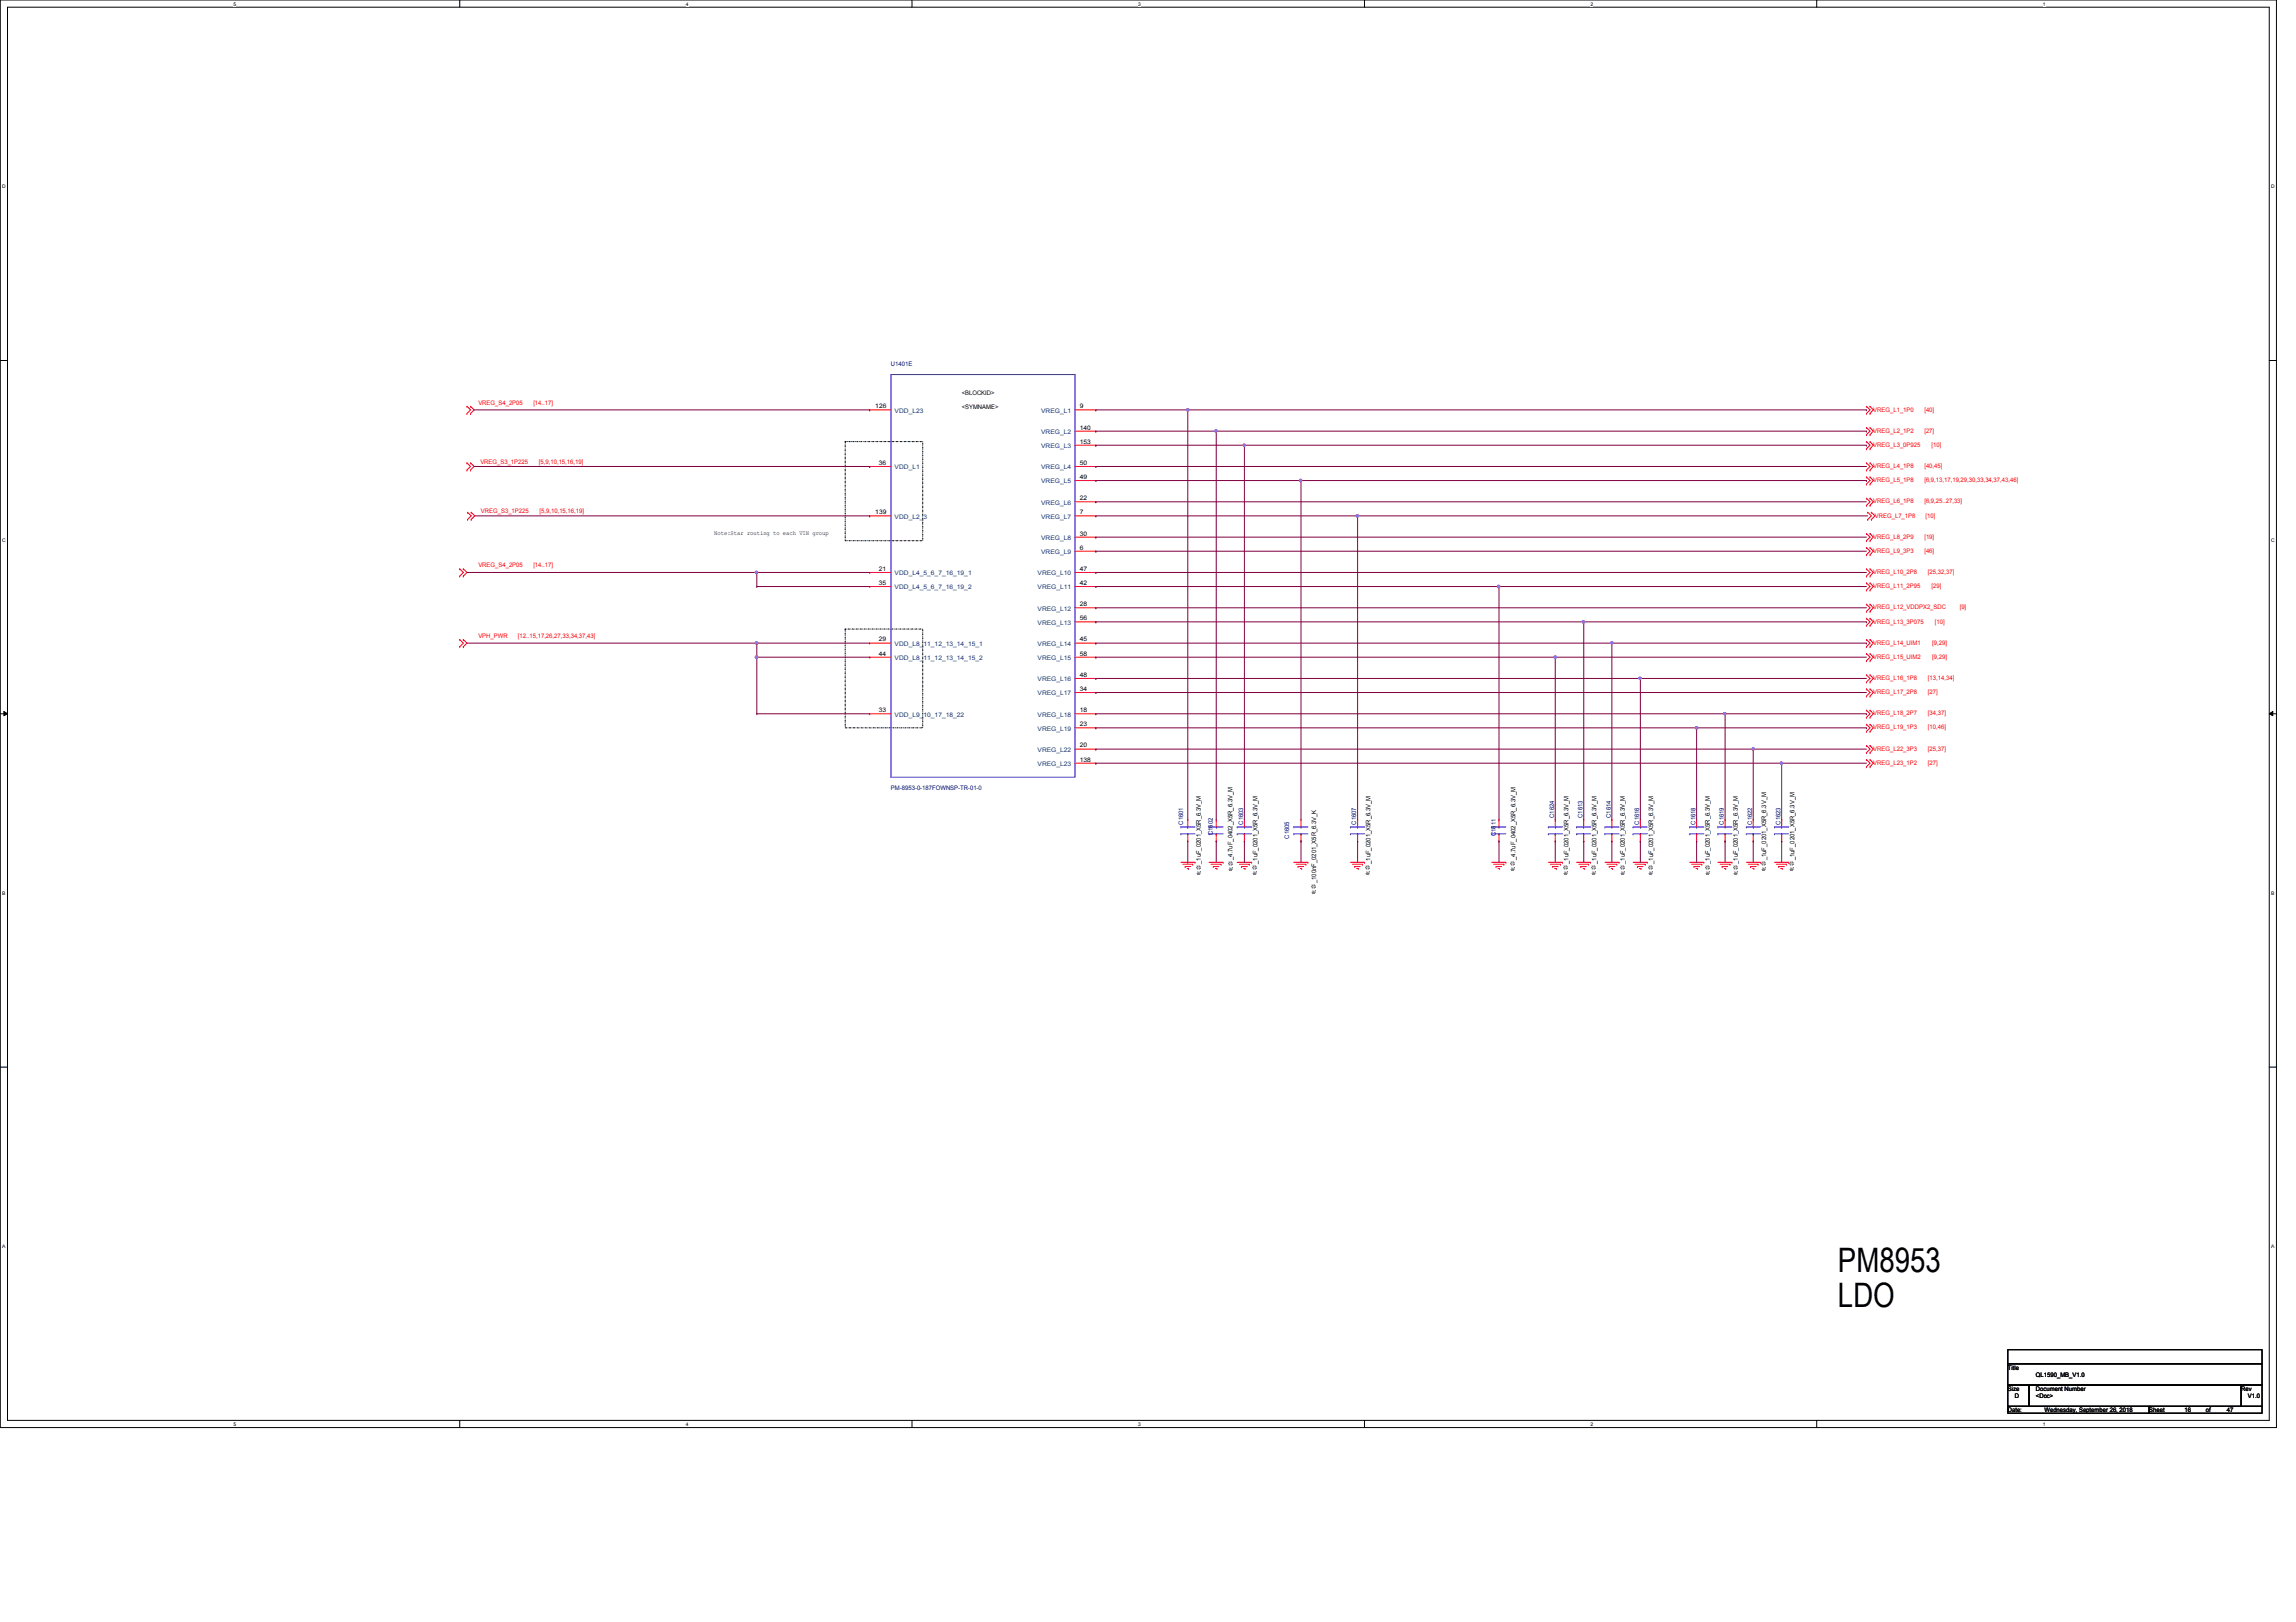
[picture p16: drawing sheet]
<svg xmlns="http://www.w3.org/2000/svg" width="297mm" height="210mm" viewBox="0 0 297 210" stroke-linecap="round" stroke-linejoin="round" font-family="sans-serif">
<defs><g id="words">
<g font-size="4.4">
<text x="237.8" y="164.6">PM8953</text>
<text x="237.8" y="169.1">LDO</text>
</g>
<g font-size=".8" fill="#000080">
<text x="115.3" y="47.4">U1401E</text>
<text x="115.3" y="102.3">PM-8953-0-187FOWNSP-TR-01-0</text>
<text x="153.1" y="106.7" transform="rotate(-90 153.1 106.7)">C1601</text>
<text x="160.8" y="106.7" transform="rotate(-90 160.8 106.7)">C1603</text>
<text x="175.5" y="106.7" transform="rotate(-90 175.5 106.7)">C1607</text>
<text x="201.1" y="105.8" transform="rotate(-90 201.1 105.8)">C1624</text>
<text x="204.7" y="105.8" transform="rotate(-90 204.7 105.8)">C1613</text>
<text x="208.4" y="105.8" transform="rotate(-90 208.4 105.8)">C1614</text>
<text x="212" y="106.7" transform="rotate(-90 212 106.7)">C1616</text>
<text x="219.4" y="106.7" transform="rotate(-90 219.4 106.7)">C1618</text>
<text x="223" y="106.7" transform="rotate(-90 223 106.7)">C1619</text>
<text x="226.7" y="106.7" transform="rotate(-90 226.7 106.7)">C1622</text>
<text x="230.3" y="106.7" transform="rotate(-90 230.3 106.7)">C1623</text>
<text x="156.9" y="108.1" transform="rotate(-90 156.9 108.1)">C1602</text>
<text x="166.8" y="108.5" transform="rotate(-90 166.8 108.5)">C1605</text>
<text x="193.5" y="108.2" transform="rotate(-90 193.5 108.2)">C1611</text>
</g>
<g font-size=".8" fill="#f00">
<text x="61.9" y="52.4">VREG_S4_2P05</text>
<text x="69" y="52.4">[14..17]</text>
<text x="242.4" y="53.3">VREG_L1_1P0</text>
<text x="249" y="53.3">[40]</text>
<text x="242.4" y="56">VREG_L2_1P2</text>
<text x="242.4" y="57.8">VREG_L3_0P925</text>
<text x="249" y="56">[27]</text>
<text x="249.9" y="57.8">[10]</text>
<text x="62.1" y="60">VREG_S3_1P225</text>
<text x="69.7" y="60">[5,9,10,15,16,19]</text>
<text x="242.4" y="60.6">VREG_L4_1P8</text>
<text x="242.4" y="62.4">VREG_L5_1P8</text>
<text x="242.4" y="65.2">VREG_L6_1P8</text>
<text x="249" y="60.6">[40,45]</text>
<text x="249" y="62.4">[6,9,13,17,19,29,30,33,34,37,43,46]</text>
<text x="249" y="65.2">[6,9,25..27,33]</text>
<text x="62.2" y="66.4">VREG_S3_1P225</text>
<text x="69.8" y="66.4">[5,9,10,15,16,19]</text>
<text x="242.4" y="69.7">VREG_L8_2P9</text>
<text x="242.4" y="71.5">VREG_L9_3P3</text>
<text x="242.6" y="67">VREG_L7_1P8</text>
<text x="249" y="69.7">[19]</text>
<text x="249" y="71.5">[46]</text>
<text x="249.1" y="67">[10]</text>
<text x="61.9" y="73.4">VREG_S4_2P05</text>
<text x="69" y="73.4">[14..17]</text>
<text x="242.4" y="76.1">VREG_L11_2P95</text>
<text x="242.4" y="74.3">VREG_L10_2P8</text>
<text x="249.4" y="74.3">[25,32,37]</text>
<text x="249.9" y="76.1">[29]</text>
<text x="61.9" y="82.5">VPH_PWR</text>
<text x="67" y="82.5">[12..15,17,26,27,33,34,37,43]</text>
<text x="242.4" y="78.9">VREG_L12_VDDPX2_SDC</text>
<text x="242.4" y="83.4">VREG_L14_UIM1</text>
<text x="242.4" y="80.7">VREG_L13_3P075</text>
<text x="250" y="83.4">[9,29]</text>
<text x="250.3" y="80.7">[10]</text>
<text x="253.5" y="78.9">[9]</text>
<text x="242.4" y="89.8">VREG_L17_2P8</text>
<text x="242.4" y="88">VREG_L16_1P8</text>
<text x="242.4" y="85.3">VREG_L15_UIM2</text>
<text x="249.4" y="89.8">[27]</text>
<text x="249.4" y="88">[13,14,34]</text>
<text x="250" y="85.3">[9,29]</text>
<text x="242.4" y="94.4">VREG_L19_1P3</text>
<text x="242.4" y="92.6">VREG_L18_2P7</text>
<text x="249.4" y="94.4">[10,46]</text>
<text x="249.4" y="92.6">[34,37]</text>
<text x="242.4" y="99">VREG_L23_1P2</text>
<text x="242.4" y="97.2">VREG_L22_3P3</text>
<text x="249.4" y="99">[27]</text>
<text x="249.4" y="97.2">[25,37]</text>
</g>
<g font-size=".8">
<text x="113.2" y="52.8">126</text>
<text x="124.4" y="52.9">&lt;SYMNAME&gt;</text>
<text x="124.4" y="51.1">&lt;BLOCKID&gt;</text>
<text x="139.7" y="52.8">9</text>
<text x="139.7" y="57.4">153</text>
<text x="139.7" y="55.6">140</text>
<text x="113.7" y="60.2">36</text>
<text x="139.7" y="64.7">22</text>
<text x="139.7" y="62">49</text>
<text x="139.7" y="60.2">50</text>
<text x="92.4" y="69.3">Note:Star routing to each VIN group</text>
<text x="113.2" y="66.5">139</text>
<text x="139.7" y="71.1">6</text>
<text x="139.7" y="69.3">30</text>
<text x="139.7" y="66.5">7</text>
<text x="113.7" y="73.9">21</text>
<text x="113.7" y="75.7">35</text>
<text x="139.7" y="75.7">42</text>
<text x="139.7" y="73.9">47</text>
<text x="113.7" y="83">29</text>
<text x="139.7" y="83">45</text>
<text x="139.7" y="80.3">56</text>
<text x="139.7" y="78.4">28</text>
<text x="113.7" y="84.8">44</text>
<text x="139.7" y="89.4">34</text>
<text x="139.7" y="87.6">48</text>
<text x="139.7" y="84.8">58</text>
<text x="113.7" y="92.2">33</text>
<text x="139.7" y="94">23</text>
<text x="139.7" y="92.2">18</text>
<text x="139.7" y="98.6">138</text>
<text x="139.7" y="96.7">20</text>
<text x="155.4" y="111.8" transform="rotate(-90 155.4 111.8)">_1uF_0201_X5R_6.3V_M</text>
<text x="155.4" y="113.3">电</text>
<text x="155.4" y="112.6">电</text>
<text x="159.5" y="111.3" transform="rotate(-90 159.5 111.3)">_4.7uF_0402_X5R_6.3V_M</text>
<text x="159.5" y="112.8">电</text>
<text x="159.5" y="112.1">电</text>
<text x="162.7" y="111.8" transform="rotate(-90 162.7 111.8)">_1uF_0201_X5R_6.3V_M</text>
<text x="162.7" y="113.3">电</text>
<text x="162.7" y="112.6">电</text>
<text x="177.3" y="111.8" transform="rotate(-90 177.3 111.8)">_1uF_0201_X5R_6.3V_M</text>
<text x="177.3" y="113.3">电</text>
<text x="177.3" y="112.6">电</text>
<text x="196" y="111.3" transform="rotate(-90 196 111.3)">_4.7uF_0402_X5R_6.3V_M</text>
<text x="196" y="112.8">电</text>
<text x="196" y="112.1">电</text>
<text x="202.9" y="111.8" transform="rotate(-90 202.9 111.8)">_1uF_0201_X5R_6.3V_M</text>
<text x="202.9" y="113.3">电</text>
<text x="202.9" y="112.6">电</text>
<text x="206.5" y="111.8" transform="rotate(-90 206.5 111.8)">_1uF_0201_X5R_6.3V_M</text>
<text x="206.5" y="113.3">电</text>
<text x="206.5" y="112.6">电</text>
<text x="210.2" y="111.8" transform="rotate(-90 210.2 111.8)">_1uF_0201_X5R_6.3V_M</text>
<text x="210.2" y="113.3">电</text>
<text x="210.2" y="112.6">电</text>
<text x="213.9" y="111.8" transform="rotate(-90 213.9 111.8)">_1uF_0201_X5R_6.3V_M</text>
<text x="213.9" y="113.3">电</text>
<text x="213.9" y="112.6">电</text>
<text x="221.2" y="111.8" transform="rotate(-90 221.2 111.8)">_1uF_0201_X5R_6.3V_M</text>
<text x="221.2" y="113.3">电</text>
<text x="221.2" y="112.6">电</text>
<text x="224.8" y="111.8" transform="rotate(-90 224.8 111.8)">_1uF_0201_X5R_6.3V_M</text>
<text x="224.8" y="113.3">电</text>
<text x="224.8" y="112.6">电</text>
<text x="228.5" y="111.3" transform="rotate(-90 228.5 111.3)">_1uF_0201_X5R_6.3V_M</text>
<text x="228.5" y="112.9">电</text>
<text x="228.5" y="112.1">电</text>
<text x="232.2" y="111.3" transform="rotate(-90 232.2 111.3)">_1uF_0201_X5R_6.3V_M</text>
<text x="232.2" y="112.9">电</text>
<text x="232.2" y="112.1">电</text>
<text x="170.3" y="114.3" transform="rotate(-90 170.3 114.3)">_100nF_0201_X5R_6.3V_K</text>
<text x="170.3" y="115.8">电</text>
<text x="170.3" y="115.1">电</text>
<text x="259.8" y="177.2">Title</text>
<text x="263.4" y="178.2">QL1590_MB_V1.0</text>
<text x="259.8" y="180">Size</text>
<text x="259.8" y="182.8">Date:</text>
<text x="260.6" y="180.9">D</text>
<text x="263.4" y="180">Document Number</text>
<text x="263.4" y="180.9">&lt;Doc&gt;</text>
<text x="264.5" y="182.8">Wednesday, September 26, 2018</text>
<text x="278" y="182.8">Sheet</text>
<text x="282.6" y="182.8">16</text>
<text x="285.4" y="182.8">of</text>
<text x="288.1" y="182.8">47</text>
<text x="289.9" y="180">Rev</text>
<text x="290.8" y="180.9">V1.0</text>
</g>
<g font-size=".8" fill="#004080">
<text x="115.7" y="53.4">VDD_L23</text>
<text x="134.7" y="53.4">VREG_L1</text>
<text x="134.7" y="58">VREG_L3</text>
<text x="134.7" y="56.2">VREG_L2</text>
<text x="115.7" y="60.7">VDD_L1</text>
<text x="134.7" y="65.3">VREG_L6</text>
<text x="134.7" y="62.6">VREG_L5</text>
<text x="134.7" y="60.7">VREG_L4</text>
<text x="115.7" y="67.1">VDD_L2_3</text>
<text x="134.7" y="71.7">VREG_L9</text>
<text x="134.7" y="69.9">VREG_L8</text>
<text x="134.7" y="67.1">VREG_L7</text>
<text x="115.7" y="74.5">VDD_L4_5_6_7_16_19_1</text>
<text x="115.7" y="76.3">VDD_L4_5_6_7_16_19_2</text>
<text x="134.2" y="76.3">VREG_L11</text>
<text x="134.2" y="74.5">VREG_L10</text>
<text x="115.7" y="83.6">VDD_L8_11_12_13_14_15_1</text>
<text x="134.2" y="83.6">VREG_L14</text>
<text x="134.2" y="80.9">VREG_L13</text>
<text x="134.2" y="79">VREG_L12</text>
<text x="115.7" y="85.4">VDD_L8_11_12_13_14_15_2</text>
<text x="134.2" y="88.2">VREG_L16</text>
<text x="134.2" y="85.4">VREG_L15</text>
<text x="115.7" y="92.8">VDD_L9_10_17_18_22</text>
<text x="134.2" y="94.6">VREG_L19</text>
<text x="134.2" y="92.8">VREG_L18</text>
<text x="134.2" y="90">VREG_L17</text>
<text x="134.2" y="99.1">VREG_L23</text>
<text x="134.2" y="97.3">VREG_L22</text>
</g>
<g font-size=".6">
<text x="30.2" y=".7">5</text>
<text x="88.7" y=".7">4</text>
<text x="147.2" y=".7">3</text>
<text x="205.8" y=".7">2</text>
<text x="264.3" y=".7">1</text>
<text x=".3" y="24.4">D</text>
<text x="293.8" y="24.4">D</text>
<text x=".3" y="70.1">C</text>
<text x="293.8" y="70.1">C</text>
<text x=".3" y="115.8">B</text>
<text x="293.8" y="115.8">B</text>
<text x=".3" y="161.5">A</text>
<text x="293.8" y="161.5">A</text>
<text x="30.2" y="184.5">5</text>
<text x="88.7" y="184.5">4</text>
<text x="147.2" y="184.5">3</text>
<text x="205.8" y="184.5">2</text>
<text x="264.3" y="184.5">1</text>
</g>
</g></defs>
<path d="M0 0h294.5v184.7h-294.5zM1 .9h292.6v182.9h-292.6z" fill="none" stroke="#000" stroke-width=".13"/>
<g fill="#fff">
<path d="M30.2 .1h.4v.7h-.4z"/>
<path d="M30.2 183.9h.4v.8h-.4z"/>
</g>
<path d="M59.5 0v.9M59.5 183.8v.9" fill="none" stroke="#000" stroke-width=".13"/>
<g fill="#fff">
<path d="M88.7 .1h.4v.7h-.4z"/>
<path d="M88.7 183.9h.4v.8h-.4z"/>
</g>
<path d="M118 0v.9M118 183.8v.9" fill="none" stroke="#000" stroke-width=".13"/>
<g fill="#fff">
<path d="M147.2 .1h.4v.7h-.4z"/>
<path d="M147.2 183.9h.4v.8h-.4z"/>
</g>
<path d="M176.5 0v.9M176.5 183.8v.9" fill="none" stroke="#000" stroke-width=".13"/>
<g fill="#fff">
<path d="M205.8 .1h.3v.7h-.3z"/>
<path d="M205.8 183.9h.3v.8h-.3z"/>
</g>
<path d="M235 0v.9M235 183.8v.9" fill="none" stroke="#000" stroke-width=".13"/>
<g fill="#fff">
<path d="M264.3 .1h.3v.7h-.3z"/>
<path d="M264.3 183.9h.3v.8h-.3z"/>
<path d="M.3 23.8h.5v.7h-.5z"/>
<path d="M293.8 23.8h.5v.7h-.5z"/>
<path d="M.3 69.5h.5v.7h-.5z"/>
<path d="M293.8 69.5h.5v.7h-.5z"/>
</g>
<path d="M0 46.7h1M293.6 46.7h.9" fill="none" stroke="#000" stroke-width=".13"/>
<g fill="#fff">
<path d="M.3 115.2h.4v.8h-.4z"/>
<path d="M293.8 115.2h.5v.8h-.5z"/>
</g>
<path d="M0 92.4h1M.5 92.1l.5 .3-.5 .2zM293.6 92.4l.4-.3v.5zM293.6 92.4h.9" fill="none" stroke="#000" stroke-width=".13"/>
<path d="M.5 92.1l.5 .3-.5 .2zM293.6 92.4l.4-.3v.5z" fill="#000"/>
<g fill="#fff">
<path d="M.3 161h.4v.7h-.4z"/>
<path d="M293.8 161h.4v.7h-.4z"/>
</g>
<path d="M0 138.1h1M293.6 138.1h.9M259.8 174.7h32.8v1.8h-32.8zM259.8 176.5h32.8v2.7h-32.8zM259.8 179.2h2.7v2.8h-2.7zM262.5 179.2h27.4v2.8h-27.4zM289.9 179.2h2.7v2.8h-2.7zM259.8 182h18.2v.9h-18.2zM278 182h14.6v.9h-14.6z" fill="none" stroke="#000" stroke-width=".13"/>
<path d="M109.3 57.1h10.1v12.9h-10.1zM109.3 81.4h10.1v12.8h-10.1z" fill="none" stroke="#000" stroke-width=".13" stroke-dasharray=".2 .2 0 .2"/>
<g fill="none" stroke="#f00" stroke-width=".13">
<path d="M60.4 52.6h.1M60.4 53.5h.1M60.4 59.9h.1M60.4 52.6l.5 .4-.5 .5M60.4 59.9l.5 .5-.5 .4M60.9 53.5h.1M60.9 52.6h.1M60.9 59.9h.1M60.9 52.6l.4 .4-.4 .5M60.9 59.9l.4 .5-.4 .4M112.5 53h.1M112.5 53h2.8"/>
<path d="M139.1 57.6h2.7M139.1 55.8h2.7M139.1 53h2.7M141.8 57.6h.1M141.8 55.8h.1M141.8 53h.1M241.5 53.5h.1M241.5 52.6h.1M241.5 56.3h.1M241.5 55.3h.1M241.5 58.1h.1M241.5 57.1h.1"/>
<path d="M241.5 59.9h.1M241.5 52.6l.4 .4-.4 .5M241.5 55.3l.4 .5-.4 .5M241.5 57.1l.4 .5-.4 .5M241.5 59.9l.4 .5-.4 .4M241.9 53.5h.1M241.9 52.6h.1M241.9 56.3h.1M241.9 55.3h.1M241.9 58.1h.1M241.9 57.1h.1M241.9 59.9h.1"/>
<path d="M241.9 52.6l.5 .4-.5 .5M241.9 55.3l.5 .5-.5 .5M241.9 57.1l.5 .5-.5 .5M241.9 59.9l.5 .5-.5 .4M59.5 73.6h.1M59.5 74.5h.1M59.5 73.6l.4 .5-.4 .4M59.9 74.5h.1M59.9 73.6h.1M59.9 73.6l.5 .5-.5 .4M60.4 60.8h.1M60.5 66.3h.1"/>
<path d="M60.5 67.2h.1M60.5 66.3l.5 .5-.5 .4M60.9 60.8h.1M61 67.2h.1M61 66.3h.1M61 66.3l.4 .5-.4 .4M112.5 66.8h.1M112.5 60.4h.1M112.5 74.1h.1M112.5 75.9h.1M112.5 75.9h2.8M112.5 74.1h2.8"/>
<path d="M112.5 66.8h2.8M112.5 60.4h2.8M139.1 78.7h2.7M139.1 75.9h2.7M139.1 74.1h2.7M139.1 71.3h2.7M139.1 69.5h2.7M139.1 66.8h2.7M139.1 64.9h2.7M139.1 62.2h2.7M139.1 60.4h2.7M141.8 78.7h.1"/>
<path d="M141.8 75.9h.1M141.8 74.1h.1M141.8 71.3h.1M141.8 69.5h.1M141.8 66.8h.1M141.8 64.9h.1M141.8 62.2h.1M141.8 60.4h.1M241.5 60.8h.1M241.5 62.7h.1M241.5 61.7h.1M241.5 65.4h.1"/>
<path d="M241.5 64.5h.1M241.5 70h.1M241.5 69h.1M241.5 76.4h.1M241.5 75.4h.1M241.5 74.5h.1M241.5 73.6h.1M241.5 71.8h.1M241.5 70.9h.1M241.5 79.1h.1M241.5 78.2h.1M241.5 61.7l.4 .5-.4 .5"/>
<path d="M241.5 64.5l.4 .4-.4 .5M241.5 69l.4 .5-.4 .5M241.5 75.4l.4 .5-.4 .5M241.5 73.6l.4 .5-.4 .4M241.5 70.9l.4 .4-.4 .5M241.5 78.2l.4 .5-.4 .4M241.6 67.2h.1M241.6 66.3h.1M241.6 66.3l.5 .5-.5 .4M241.9 60.8h.1M241.9 62.7h.1M241.9 61.7h.1"/>
<path d="M241.9 65.4h.1M241.9 64.5h.1M241.9 70h.1M241.9 69h.1M241.9 76.4h.1M241.9 75.4h.1M241.9 74.5h.1M241.9 73.6h.1M241.9 71.8h.1M241.9 70.9h.1M241.9 79.1h.1M241.9 78.2h.1"/>
<path d="M241.9 61.7l.5 .5-.5 .5M241.9 64.5l.5 .4-.5 .5M241.9 69l.5 .5-.5 .5M241.9 75.4l.5 .5-.5 .5M241.9 73.6l.5 .5-.5 .4M241.9 70.9l.5 .4-.5 .5M241.9 78.2l.5 .5-.5 .4M242.1 67.2h.1M242.1 66.3h.1M242.1 66.3l.5 .5-.5 .4M59.5 82.8h.1M59.5 83.7h.1"/>
<path d="M59.5 82.8l.4 .4-.4 .5M59.9 83.7h.1M59.9 82.8h.1M59.9 82.8l.5 .4-.5 .5M112.5 92.4h.1M112.5 83.2h.1M112.5 85h.1M112.5 92.4h2.8M112.5 85h2.8M112.5 83.2h2.8M139.1 98.8h2.7M139.1 96.9h2.7"/>
<path d="M139.1 94.2h2.7M139.1 92.4h2.7M139.1 89.6h2.7M139.1 87.8h2.7M139.1 85h2.7M139.1 83.2h2.7M139.1 80.5h2.7M141.8 98.8h.1M141.8 96.9h.1M141.8 94.2h.1M141.8 92.4h.1M141.8 89.6h.1"/>
<path d="M141.8 87.8h.1M141.8 85h.1M141.8 83.2h.1M141.8 80.5h.1M241.5 83.7h.1M241.5 82.8h.1M241.5 80.9h.1M241.5 80h.1M241.5 90.1h.1M241.5 89.2h.1M241.5 94.7h.1M241.5 93.7h.1"/>
<path d="M241.5 92.8h.1M241.5 91.9h.1M241.5 99.2h.1M241.5 98.3h.1M241.5 97.4h.1M241.5 96.5h.1M241.5 88.3h.1M241.5 87.3h.1M241.5 85.5h.1M241.5 84.6h.1M241.5 82.8l.4 .4-.4 .5M241.5 80l.4 .5-.4 .4"/>
<path d="M241.5 89.2l.4 .4-.4 .5M241.5 93.7l.4 .5-.4 .5M241.5 91.9l.4 .5-.4 .4M241.5 98.3l.4 .5-.4 .4M241.5 96.5l.4 .4-.4 .5M241.5 87.3l.4 .5-.4 .5M241.5 84.6l.4 .4-.4 .5M241.9 83.7h.1M241.9 82.8h.1M241.9 80.9h.1M241.9 80h.1M241.9 90.1h.1"/>
<path d="M241.9 89.2h.1M241.9 94.7h.1M241.9 93.7h.1M241.9 92.8h.1M241.9 91.9h.1M241.9 99.2h.1M241.9 98.3h.1M241.9 97.4h.1M241.9 96.5h.1M241.9 88.3h.1M241.9 87.3h.1M241.9 85.5h.1"/>
<path d="M241.9 84.6h.1M241.9 82.8l.5 .4-.5 .5M241.9 80l.5 .5-.5 .4M241.9 89.2l.5 .4-.5 .5M241.9 93.7l.5 .5-.5 .5M241.9 91.9l.5 .5-.5 .4M241.9 98.3l.5 .5-.5 .4M241.9 96.5l.5 .4-.5 .5M241.9 87.3l.5 .5-.5 .5M241.9 84.6l.5 .4-.5 .5M152.8 111.6h1.8M153 111.8h1.3"/>
<path d="M153.3 112.1h.1M153.3 112.1h.7M153.6 112.4h.2M153.7 106.1h.1M153.7 108.8h.1M153.7 106.1v.9M153.7 107.9v.9M153.8 112.4h.1M154.3 111.8h.1M154.6 111.6h.1M156.4 111.6h1.8M156.7 111.8h1.3"/>
<path d="M157 112.1h.1M157 112.1h.7M157.2 112.4h.2M157.3 106.1h.1M157.3 108.8h.1M157.3 106.1v.9M157.3 107.9v.9M157.4 112.4h.1M158 111.8h.1M158.2 111.6h.1M160.1 111.6h1.8M160.4 111.8h1.2"/>
<path d="M160.6 112.1h.1M160.6 112.1h.8M160.9 112.4h.2M161 106.1h.1M161 108.8h.1M161 106.1v.9M161 107.9v.9M161.1 112.4h.1M161.6 111.8h.1M161.9 111.6h.1M167.4 111.6h1.8M167.7 111.8h1.2"/>
<path d="M167.9 112.1h.1M167.9 112.1h.8M168.2 112.4h.2M168.3 106.1h.1M168.3 108.8h.1M168.3 106.1v.9M168.3 107.9v.9M168.4 112.4h.1M168.9 111.8h.1M169.2 111.6h.1M174.7 111.6h1.8M175 111.8h1.3"/>
<path d="M175.3 112.1h.1M175.3 112.1h.7M175.5 112.4h.2M175.6 106.1h.1M175.6 108.8h.1M175.6 106.1v.9M175.6 107.9v.9M175.7 112.4h.1M176.3 111.8h.1M176.5 111.6h.1M193 111.6h1.8M193.2 111.8h1.4"/>
<path d="M193.5 112.1h.1M193.5 112.1h.8M193.8 112.4h.2M193.9 106.1h.1M193.9 108.8h.1M193.9 106.1v.9M193.9 107.9v.9M194 112.4h.1M194.6 111.8h.1M194.8 111.6h.1M200.3 111.6h1.8M200.6 111.8h1.3"/>
<path d="M200.9 112.1h.1M200.9 112.1h.7M201.1 112.4h.2M201.2 106.1h.1M201.2 108.8h.1M201.2 106.1v.9M201.2 107.9v.9M201.3 112.4h.1M201.9 111.8h.1M202.1 111.6h.1M204 111.6h1.8M204.3 111.8h1.2"/>
<path d="M204.5 112.1h.1M204.5 112.1h.7M204.8 112.4h.2M204.9 106.1h.1M204.9 108.8h.1M204.9 106.1v.9M204.9 107.9v.9M205 112.4h.1M205.5 111.8h.1M205.8 111.6h.1M207.6 111.6h1.9M207.9 111.8h1.3"/>
<path d="M208.2 112.1h.1M208.2 112.1h.7M208.4 112.4h.2M208.5 106.1h.1M208.5 108.8h.1M208.5 106.1v.9M208.5 107.9v.9M208.6 112.4h.1M209.2 111.8h.1M209.5 111.6h.1M211.3 111.6h1.8M211.5 111.8h1.3"/>
<path d="M211.8 112.1h.1M211.8 112.1h.8M212.1 112.4h.2M212.2 106.1h.1M212.2 108.8h.1M212.2 106.1v.9M212.2 107.9v.9M212.3 112.4h.1M212.8 111.8h.1M213.1 111.6h.1M218.6 111.6h1.8M218.9 111.8h1.3"/>
<path d="M219.2 112.1h.1M219.2 112.1h.7M219.4 112.4h.2M219.5 106.1h.1M219.5 108.8h.1M219.5 106.1v.9M219.5 107.9v.9M219.6 112.4h.1M220.2 111.8h.1M220.4 111.6h.1M222.2 111.6h1.9M222.5 111.8h1.3"/>
<path d="M222.8 112.1h.1M222.8 112.1h.7M223.1 112.4h.2M223.2 106.1h.1M223.2 108.8h.1M223.2 106.1v.9M223.2 107.9v.9M223.3 112.4h.1M223.8 111.8h.1M224.1 111.6h.1M225.9 111.6h1.8M226.2 111.8h1.3"/>
<path d="M226.5 112.1h.1M226.5 112.1h.7M226.7 112.4h.2M226.8 106.1h.1M226.8 108.8h.1M226.8 106.1v.9M226.8 107.9v.9M226.9 112.4h.1M227.5 111.8h.1M227.7 111.6h.1M229.6 111.6h1.8M229.8 111.8h1.3"/>
<path d="M230.1 112.1h.1M230.1 112.1h.7M230.4 112.4h.2M230.5 106.1h.1M230.5 108.8h.1M230.5 106.1v.9M230.5 107.9v.9M230.6 112.4h.1M231.1 111.8h.1M231.4 111.6h.1"/>
</g>
<g fill="none" stroke="#00f" stroke-width=".13">
<path d="M115.3 48.5h23.8v52.1h-23.8zM152.8 107h.1M152.8 107.9h.1M152.8 107h1.8M152.8 107.9h1.8M153.7 107h.1M153.7 107.9h.1M156.4 107h.1M156.4 107.9h.1M156.4 107h1.8M156.4 107.9h1.8M157.3 107h.1"/>
<path d="M157.3 107.9h.1M160.1 107h.1M160.1 107.9h.1M160.1 107h1.8M160.1 107.9h1.8M161 107h.1M161 107.9h.1M167.4 107h.1M167.4 107.9h.1M167.4 107h1.8M167.4 107.9h1.8M168.3 107h.1"/>
<path d="M168.3 107.9h.1M174.7 107h.1M174.7 107.9h.1M174.7 107h1.8M174.7 107.9h1.8M175.6 107h.1M175.6 107.9h.1M193 107h.1M193 107.9h.1M193 107h1.8M193 107.9h1.8M193.9 107h.1"/>
<path d="M193.9 107.9h.1M200.3 107h.1M200.3 107.9h.1M200.3 107h1.8M200.3 107.9h1.8M201.2 107h.1M201.2 107.9h.1M204 107h.1M204 107.9h.1M204 107h1.8M204 107.9h1.8M204.9 107h.1"/>
<path d="M204.9 107.9h.1M207.6 107h.1M207.6 107.9h.1M207.6 107h1.9M207.6 107.9h1.9M208.5 107h.1M208.5 107.9h.1M211.3 107h.1M211.3 107.9h.1M211.3 107h1.8M211.3 107.9h1.8M212.2 107h.1"/>
<path d="M212.2 107.9h.1M218.6 107h.1M218.6 107.9h.1M218.6 107h1.8M218.6 107.9h1.8M219.5 107h.1M219.5 107.9h.1M222.2 107h.1M222.2 107.9h.1M222.2 107h1.9M222.2 107.9h1.9M223.2 107h.1"/>
<path d="M223.2 107.9h.1M225.9 107h.1M225.9 107.9h.1M225.9 107h1.8M225.9 107.9h1.8M226.8 107h.1M226.8 107.9h.1M229.6 107h.1M229.6 107.9h.1M229.6 107h1.8M229.6 107.9h1.8M230.5 107h.1"/>
<path d="M230.5 107.9h.1"/>
</g>
<path d="M141.8 57.6h.1M141.8 57.6h19.2M141.8 62.2h.1M141.8 62.2h26.5" fill="none" stroke="#800040" stroke-width=".13"/>
<path d="M168.1 62.1h.3v.2h-.3z" fill-rule="evenodd" fill="#f0f"/>
<path d="M168.1 62.1h.3v.2h-.3z" fill="none" stroke="#f0f" stroke-width=".13"/>
<path d="M141.8 75.9h.1M141.8 75.9h52.1" fill="none" stroke="#800040" stroke-width=".13"/>
<path d="M193.8 75.8h.2v.2h-.2z" fill-rule="evenodd" fill="#f0f"/>
<path d="M193.8 75.8h.2v.2h-.2z" fill="none" stroke="#f0f" stroke-width=".13"/>
<path d="M141.8 85h.1M141.8 94.2h.1M141.8 85h59.4M141.8 94.2h77.7" fill="none" stroke="#800040" stroke-width=".13"/>
<path d="M219.4 94.1h.2v.2h-.2z" fill-rule="evenodd" fill="#f0f"/>
<path d="M219.4 94.1h.2v.2h-.2z" fill="none" stroke="#f0f" stroke-width=".13"/>
<path d="M141.8 98.8h.1M141.8 98.8h88.7" fill="none" stroke="#800040" stroke-width=".13"/>
<path d="M230.3 98.6h.3v.3h-.3z" fill-rule="evenodd" fill="#f0f"/>
<path d="M230.3 98.6h.3v.3h-.3z" fill="none" stroke="#f0f" stroke-width=".13"/>
<path d="M61.3 53h51.2M112.5 53h.1M153.7 53h87.8M241.5 53h.1M60.4 74.1h37.5M61.3 60.4h51.2M61.4 66.8h51.1M97.9 75.9h.1M97.9 74.1h.1M97.9 75.9h14.6M112.5 66.8h.1M112.5 60.4h.1" fill="none" stroke="#800040" stroke-width=".13"/>
<path d="M97.7 73.9h.3v.3h-.3z" fill-rule="evenodd" fill="#f0f"/>
<path d="M97.7 73.9h.3v.3h-.3z" fill="none" stroke="#f0f" stroke-width=".13"/>
<path d="M97.9 74.1h.1M97.9 74.1h14.6M60.4 83.2h37.5M97.9 83.2h.1" fill="none" stroke="#800040" stroke-width=".13"/>
<path d="M97.7 83.1h.3v.2h-.3z" fill-rule="evenodd" fill="#f0f"/>
<path d="M97.7 83.1h.3v.2h-.3z" fill="none" stroke="#f0f" stroke-width=".13"/>
<path d="M97.9 85h.1M97.9 85h14.6" fill="none" stroke="#800040" stroke-width=".13"/>
<path d="M97.7 84.9h.3v.3h-.3z" fill-rule="evenodd" fill="#f0f"/>
<path d="M97.7 84.9h.3v.3h-.3z" fill="none" stroke="#f0f" stroke-width=".13"/>
<g fill="none" stroke="#800040" stroke-width=".13">
<path d="M141.8 53h.1M141.8 55.8h.1M141.8 53h11.9M141.8 55.8h15.5M141.8 60.4h.1M141.8 64.9h.1M141.8 69.5h.1M141.8 74.1h.1M141.8 78.7h.1M141.8 60.4h99.7M141.8 64.9h99.7M141.8 69.5h99.7"/>
<path d="M141.8 74.1h99.7M141.8 78.7h99.7M97.9 83.2h.1M97.9 85h.1M97.9 92.4h.1M97.9 83.2h14.6M97.9 85v7.4M97.9 92.4h14.6M141.8 83.2h.1M141.8 87.8h.1M141.8 96.9h.1M141.8 83.2h66.7"/>
<path d="M141.8 87.8h70.4M141.8 96.9h85M153.7 111.6h.1M153.7 108.8v2.8"/>
</g>
<path d="M226.7 96.8h.2v.2h-.2z" fill-rule="evenodd" fill="#f0f"/>
<path d="M226.7 96.8h.2v.2h-.2z" fill="none" stroke="#f0f" stroke-width=".13"/>
<g fill="none" stroke="#800040" stroke-width=".13">
<path d="M157.3 55.8h84.2M161 57.6h80.5M241.5 55.8h.1M241.5 57.6h.1M141.8 71.3h.1M141.8 66.8h.1M141.8 71.3h99.7M141.8 66.8h99.8M168.3 62.2h73.2M175.6 66.8h.1M193.9 75.9h.1M193.9 75.9h47.6"/>
<path d="M241.5 62.2h.1M141.8 80.5h.1M141.8 89.6h.1M141.8 80.5h99.7M141.8 89.6h99.7M208.5 83.2h33M212.2 87.8h.1M212.2 87.8h29.3M219.5 94.2h22M226.8 96.9h.1M226.8 96.9h14.7M230.5 98.8h.1"/>
<path d="M230.5 98.8h11M241.5 94.2h.1M241.5 80.5h.1M241.5 83.2h.1M157.3 108.8h.1M157.3 108.8v2.8M161 108.8h.1M161 108.8v2.8M168.3 108.8h.1M168.3 108.8v2.8M175.6 108.8h.1M175.6 108.8v2.8"/>
<path d="M193.9 108.8h.1M193.9 108.8v2.8M204.9 108.8h.1M204.9 108.8v2.8M208.5 108.8h.1M208.5 108.8v2.8M212.2 108.8h.1M212.2 108.8v2.8M219.5 108.8h.1M219.5 108.8v2.8M226.8 108.8h.1M226.8 108.8v2.8"/>
<path d="M230.5 108.8h.1M230.5 108.8v2.8"/>
</g>
<path d="M175.5 66.6h.2v.3h-.2z" fill-rule="evenodd" fill="#f0f"/>
<path d="M175.5 66.6h.2v.3h-.2z" fill="none" stroke="#f0f" stroke-width=".13"/>
<path d="M141.8 92.4h.1M141.8 92.4h81.4" fill="none" stroke="#800040" stroke-width=".13"/>
<path d="M223 92.2h.3v.2h-.3z" fill-rule="evenodd" fill="#f0f"/>
<path d="M223 92.2h.3v.2h-.3z" fill="none" stroke="#f0f" stroke-width=".13"/>
<g fill="none" stroke="#800040" stroke-width=".13">
<path d="M201.2 85h.1M201.2 85h40.3M212.2 87.8h.1M212.2 87.8v18.3M219.5 94.2h.1M219.5 94.2v11.9M223.2 92.4h.1M223.2 92.4h18.3M223.2 92.4v13.7M226.8 96.9h.1M226.8 96.9v9.2M230.5 98.8h.1"/>
<path d="M230.5 98.8v7.3M241.5 92.4h.1M201.2 108.8h.1M201.2 108.8v2.8M223.2 108.8h.1M223.2 108.8v2.8"/>
</g>
<path d="M212 87.7h.3v.2h-.3z" fill-rule="evenodd" fill="#f0f"/>
<path d="M212 87.7h.3v.2h-.3z" fill="none" stroke="#f0f" stroke-width=".13"/>
<path d="M208.5 83.2h.1M208.5 83.2v22.9" fill="none" stroke="#800040" stroke-width=".13"/>
<path d="M208.4 83.1h.2v.2h-.2z" fill-rule="evenodd" fill="#f0f"/>
<path d="M208.4 83.1h.2v.2h-.2z" fill="none" stroke="#f0f" stroke-width=".13"/>
<path d="M204.9 80.5h.1M204.9 80.5v25.6" fill="none" stroke="#800040" stroke-width=".13"/>
<path d="M204.7 80.3h.3v.3h-.3z" fill-rule="evenodd" fill="#f0f"/>
<path d="M204.7 80.3h.3v.3h-.3z" fill="none" stroke="#f0f" stroke-width=".13"/>
<path d="M201.2 85h.1M201.2 85v21.1" fill="none" stroke="#800040" stroke-width=".13"/>
<path d="M201.1 84.9h.2v.3h-.2z" fill-rule="evenodd" fill="#f0f"/>
<path d="M201.1 84.9h.2v.3h-.2z" fill="none" stroke="#f0f" stroke-width=".13"/>
<path d="M161 57.6h.1M161 57.6v48.5M168.3 62.2h.1M168.3 62.2v43.9M175.6 66.8h.1M175.6 66.8v39.3M193.9 75.9h.1M193.9 75.9v30.2" fill="none" stroke="#800040" stroke-width=".13"/>
<path d="M160.9 57.5h.2v.2h-.2z" fill-rule="evenodd" fill="#f0f"/>
<path d="M160.9 57.5h.2v.2h-.2z" fill="none" stroke="#f0f" stroke-width=".13"/>
<path d="M157.3 55.8h.1M157.3 55.8v50.3" fill="none" stroke="#800040" stroke-width=".13"/>
<path d="M157.2 55.7h.2v.2h-.2z" fill-rule="evenodd" fill="#f0f"/>
<path d="M157.2 55.7h.2v.2h-.2z" fill="none" stroke="#f0f" stroke-width=".13"/>
<path d="M153.7 53h.1M153.7 53v53.1" fill="none" stroke="#800040" stroke-width=".13"/>
<path d="M153.5 52.9h.3v.3h-.3z" fill-rule="evenodd" fill="#f0f"/>
<path d="M153.5 52.9h.3v.3h-.3z" fill="none" stroke="#f0f" stroke-width=".13"/>
<path d="M97.9 74.1h.1M97.9 74.1v1.8M97.9 83.2h.1M97.9 83.2v1.8" fill="none" stroke="#800040" stroke-width=".13"/>
<path d="M168.1 62.1h.3v.2h-.3z" fill-rule="evenodd" fill="#f0f"/>
<path d="M168.1 62.1h.3v.2h-.3z" fill="none" stroke="#f0f" stroke-width=".13"/>
<path d="M193.8 75.8h.2v.2h-.2z" fill-rule="evenodd" fill="#f0f"/>
<path d="M193.8 75.8h.2v.2h-.2z" fill="none" stroke="#f0f" stroke-width=".13"/>
<path d="M219.4 94.1h.2v.2h-.2z" fill-rule="evenodd" fill="#f0f"/>
<path d="M219.4 94.1h.2v.2h-.2z" fill="none" stroke="#f0f" stroke-width=".13"/>
<path d="M230.3 98.6h.3v.3h-.3z" fill-rule="evenodd" fill="#f0f"/>
<path d="M230.3 98.6h.3v.3h-.3z" fill="none" stroke="#f0f" stroke-width=".13"/>
<path d="M97.7 73.9h.3v.3h-.3z" fill-rule="evenodd" fill="#f0f"/>
<path d="M97.7 73.9h.3v.3h-.3z" fill="none" stroke="#f0f" stroke-width=".13"/>
<path d="M97.7 83.1h.3v.2h-.3z" fill-rule="evenodd" fill="#f0f"/>
<path d="M97.7 83.1h.3v.2h-.3z" fill="none" stroke="#f0f" stroke-width=".13"/>
<path d="M97.7 84.9h.3v.3h-.3z" fill-rule="evenodd" fill="#f0f"/>
<path d="M97.7 84.9h.3v.3h-.3z" fill="none" stroke="#f0f" stroke-width=".13"/>
<path d="M226.7 96.8h.2v.2h-.2z" fill-rule="evenodd" fill="#f0f"/>
<path d="M226.7 96.8h.2v.2h-.2z" fill="none" stroke="#f0f" stroke-width=".13"/>
<path d="M175.5 66.6h.2v.3h-.2z" fill-rule="evenodd" fill="#f0f"/>
<path d="M175.5 66.6h.2v.3h-.2z" fill="none" stroke="#f0f" stroke-width=".13"/>
<path d="M223 92.2h.3v.2h-.3z" fill-rule="evenodd" fill="#f0f"/>
<path d="M223 92.2h.3v.2h-.3z" fill="none" stroke="#f0f" stroke-width=".13"/>
<path d="M212 87.7h.3v.2h-.3z" fill-rule="evenodd" fill="#f0f"/>
<path d="M212 87.7h.3v.2h-.3z" fill="none" stroke="#f0f" stroke-width=".13"/>
<path d="M208.4 83.1h.2v.2h-.2z" fill-rule="evenodd" fill="#f0f"/>
<path d="M208.4 83.1h.2v.2h-.2z" fill="none" stroke="#f0f" stroke-width=".13"/>
<path d="M204.7 80.3h.3v.3h-.3z" fill-rule="evenodd" fill="#f0f"/>
<path d="M204.7 80.3h.3v.3h-.3z" fill="none" stroke="#f0f" stroke-width=".13"/>
<path d="M201.1 84.9h.2v.3h-.2z" fill-rule="evenodd" fill="#f0f"/>
<path d="M201.1 84.9h.2v.3h-.2z" fill="none" stroke="#f0f" stroke-width=".13"/>
<path d="M160.9 57.5h.2v.2h-.2z" fill-rule="evenodd" fill="#f0f"/>
<path d="M160.9 57.5h.2v.2h-.2z" fill="none" stroke="#f0f" stroke-width=".13"/>
<path d="M157.2 55.7h.2v.2h-.2z" fill-rule="evenodd" fill="#f0f"/>
<path d="M157.2 55.7h.2v.2h-.2z" fill="none" stroke="#f0f" stroke-width=".13"/>
<path d="M153.5 52.9h.3v.3h-.3z" fill-rule="evenodd" fill="#f0f"/>
<path d="M153.5 52.9h.3v.3h-.3z" fill="none" stroke="#f0f" stroke-width=".13"/>
<use href="#words"/>
</svg>
